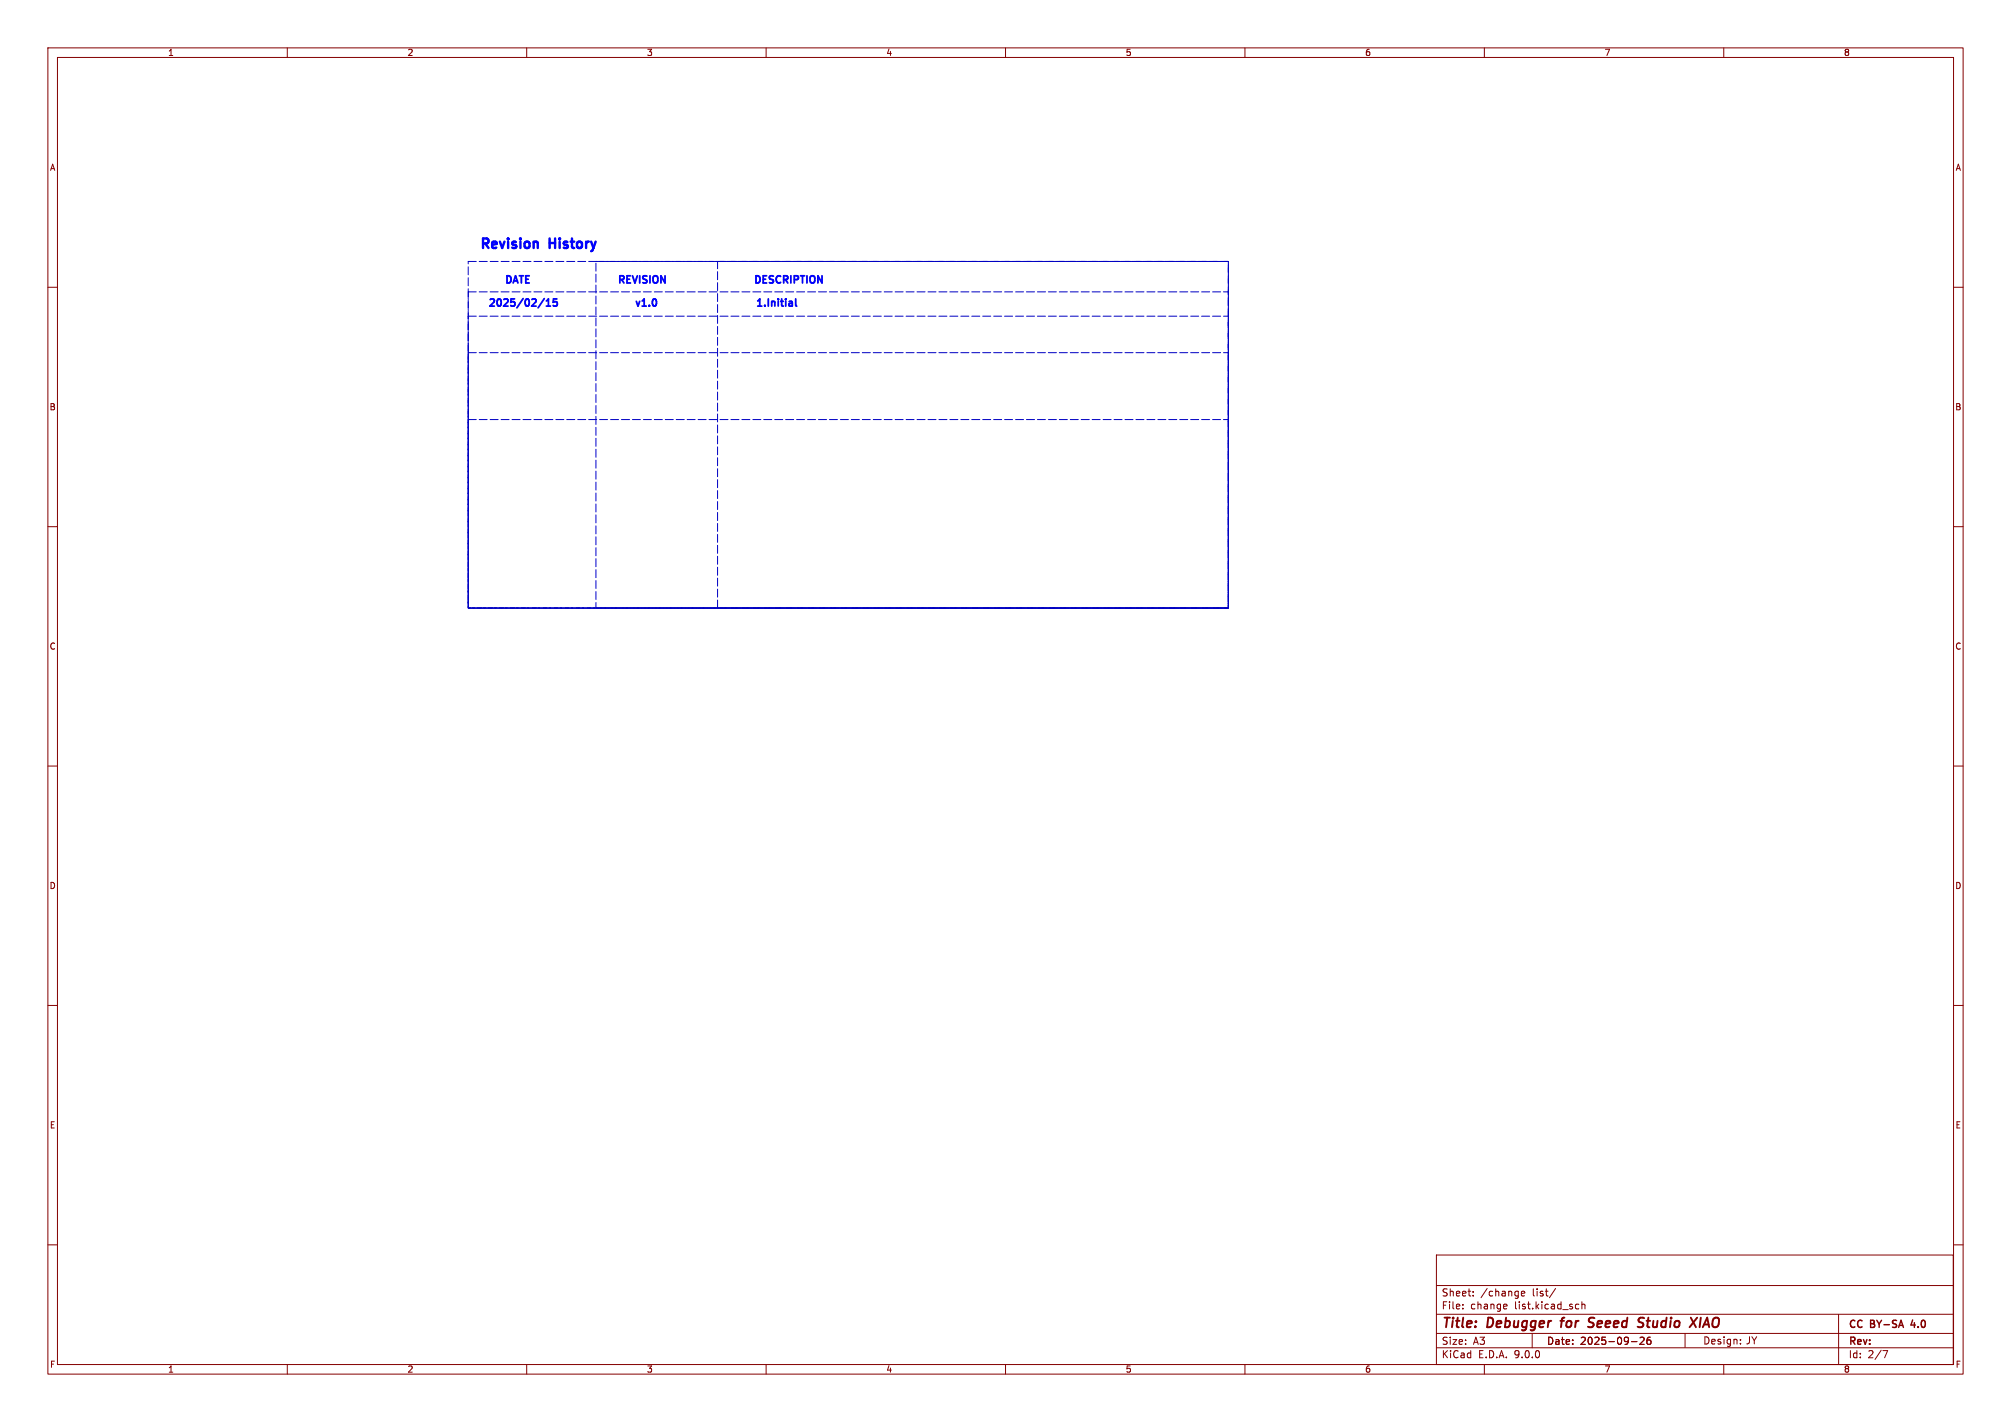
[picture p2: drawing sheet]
<svg xmlns="http://www.w3.org/2000/svg" width="420mm" height="297mm" viewBox="0 0 420 297" stroke-linecap="round" stroke-linejoin="round" font-family="sans-serif">
<defs><g id="words">
<g font-size="2.8" fill="#00f">
<text x="100.1" y="52.1">Revision</text>
<text x="115.1" y="52.1">History</text>
</g>
<g font-size="2.8" fill="#840000">
<text x="301" y="277.9">Title:</text>
<text x="310.6" y="277.9">Debugger</text>
<text x="326.9" y="277.9">for</text>
<text x="333.4" y="277.9">Seeed</text>
<text x="344.6" y="277.9">Studio</text>
<text x="356.3" y="277.9">XIAO</text>
</g>
<g font-size="2.1" fill="#00f">
<text x="107.8" y="59.3">DATE</text>
<text x="101.9" y="64.1">2025/02/15</text>
</g>
<g font-size="2.1" fill="#840000">
<text x="301" y="273.7">File:</text>
<text x="301" y="271">Sheet:</text>
<text x="307.1" y="273.7">change</text>
<text x="309.2" y="271">/change</text>
<text x="316.4" y="273.7">list.kicad_sch</text>
<text x="320.1" y="271">list/</text>
<text x="301" y="281.1">Size:</text>
<text x="307.6" y="281.1">A3</text>
<text x="323" y="281.1">Date:</text>
<text x="330" y="281.1">2025-09-26</text>
<text x="355.6" y="281">Design:</text>
<text x="364.5" y="281">JY</text>
<text x="386" y="277.8">CC</text>
<text x="386" y="281.3">Rev:</text>
<text x="390.7" y="277.8">BY-SA</text>
<text x="399.8" y="277.8">4.0</text>
<text x="301" y="283.9">KiCad</text>
<text x="308.7" y="283.9">E.D.A.</text>
<text x="316.3" y="283.9">9.0.0</text>
<text x="386" y="283.9">Id:</text>
<text x="390.1" y="283.9">2/7</text>
</g>
<g font-size="1.8" fill="#840000">
<text x="35" y="11.9">1</text>
<text x="85" y="11.9">2</text>
<text x="135" y="11.9">3</text>
<text x="185" y="11.9">4</text>
<text x="235" y="11.9">5</text>
<text x="285" y="11.9">6</text>
<text x="335" y="11.9">7</text>
<text x="385" y="11.9">8</text>
<text x="10.3" y="35.9">A</text>
<text x="408.3" y="35.9">A</text>
<text x="10.3" y="85.9">B</text>
<text x="408.2" y="85.9">B</text>
<text x="10.3" y="135.9">C</text>
<text x="408.2" y="135.9">C</text>
<text x="10.3" y="185.9">D</text>
<text x="408.2" y="185.9">D</text>
<text x="10.3" y="235.9">E</text>
<text x="408.3" y="235.9">E</text>
<text x="10.3" y="285.9">F</text>
<text x="35" y="286.9">1</text>
<text x="85" y="286.9">2</text>
<text x="135" y="286.9">3</text>
<text x="185" y="286.9">4</text>
<text x="235" y="286.9">5</text>
<text x="285" y="286.9">6</text>
<text x="335" y="286.9">7</text>
<text x="385" y="286.9">8</text>
<text x="408.3" y="285.9">F</text>
</g>
</g></defs>
<g fill="none" stroke="#840000" stroke-width=".21">
<path d="M10 10h400v277h-400zM12 12h396v273h-396zM60 10v2M110 10v2M160 10v2M210 10v2M260 10v2M310 10v2M360 10v2M10 60h2M408 60h2M10 110h2"/>
<path d="M408 110h2M10 160h2M408 160h2M10 210h2M408 210h2M10 260h2M300 262.1h107.9v22.9h-107.9zM300 278.5h108M300 274.5h108M300 268.5h108M305.5 273.2v.2M305.5 272.5v.1"/>
<path d="M307.7 270.5v.2M307.7 269.8v.1M314.5 272.4l.2 .3-.7 .2M314.7 273.3l-.2 .1M317.7 270.2l.7-.2v-.2l-.5-.1-.2 .2 .1 .7h.6M320 278.5v3M324.9 269.1l-1.3 1.9M329.3 272.4l.4 .1M329.7 273.3l-.4 .1M330.4 272.5l.2-.1 .3 .1 .1 .9M330.4 271.9v1.5M342.5 279.4l.6-.1 .3 .4-1 1.1h1"/>
<path d="M344.7 279.3l-.5 .1a1.01 1.01 0 0 0 0 1.4l.5-.2 .1-.5-.3-.2h-.4l-.2 .2M351.9 278.5v2.9M363.5 279.8v.1M384 274.5v10.5M408 260h2M60 285v2M110 285v2M160 285v2M210 285v2M260 285v2M300 281.5h108M310 285v2"/>
<path d="M340.7 280.2h1.2M360 285v2M363.5 280.6v.1M393.2 282.1h1l-.6 1.5"/>
</g>
<path d="M325.9 275.9h.7M326.2 275.5l-.2 1.7M331.8 275.8l.2 .3 .7 .2M332.7 277a.85 .85 0 0 1-1.1 .1M332.7 275.2h-.4l-.5 .4M342.5 276.2l.6 .1 .1 .3-.1 .4-.3 .2M342.6 275.2l.8 .1M354.4 275.2l-1.5 2M355.2 275.2l-.2 2" fill="none" stroke="#840000" stroke-width=".4"/>
<path d="M399.5 275.7l-.4 1.1h.9" fill="none" stroke="#840000" stroke-width=".3"/>
<g fill="none" stroke="#00f" stroke-width=".38">
<path d="M105.9 57.6a.76 .76 0 0 1 .9 .8 .76 .76 0 0 1-.9 .7zM107.7 57.6l-.5 1.5M129.5 58.4l.7-.1 .1-.2-.1-.4-.7-.1v1.5M129.8 58.4l.5 .7M131 58.3h.5M131.7 57.6h-.7v1.5h.7M132.1 57.6l.5 1.5 .5-1.5M133.6 57.6v1.5M135.1 57.7l-.6-.1-.2 .1v.5l.7 .3 .1 .3-.3 .3-.6-.1M135.7 57.6v1.5M136.5 57.8l.2-.2a.5 .5 0 0 1 .7 .5v.5a.5 .5 0 0 1-.5 .5 .5 .5 0 0 1-.5-.5zM138.9 57.6v1.5l-.9-1.5v1.5"/>
<path d="M157.9 57.6a.76 .76 0 0 1 .9 .8 .76 .76 0 0 1-.9 .7zM159.4 58.3h.5M160.1 57.6h-.7v1.5h.7M161.5 57.7l-.5-.1-.3 .1v.5l.7 .3 .1 .3-.3 .3-.5-.1M163 57.7a.71 .71 0 0 0-1 .5 .71 .71 0 0 0 .7 .9l.3-.1M163.7 58.4l.7-.1 .1-.2v-.4l-.8-.1v1.5M164 58.4l.5 .7M165.2 57.6v1.5M165.9 58.4l.7-.1 .1-.2v-.4l-.8-.1v1.5M167.2 57.6h.8M167.6 57.6v1.5M168.5 57.6v1.5"/>
<path d="M169.2 57.8l.3-.2a.5 .5 0 0 1 .7 .5v.5a.5 .5 0 0 1-.5 .5 .5 .5 0 0 1-.5-.5zM171.7 57.6v1.5l-.9-1.5v1.5M113.7 62.4l-1.3 1.9M114.1 63.9h.9M114.1 62.9l.4-.5v1.5M116.3 62.4h-.7l-.1 .7 .2-.1 .5 .1 .2 .2-.1 .5-.2 .1-.6-.1M132.9 62.9l.3 1 .4-1M134.1 63.9h.9M134.1 62.9l.4-.5v1.5M135.6 63.8v.1M136.4 62.6l.2-.2a.8 .8 0 0 1 .5 .8 .8 .8 0 0 1-.5 .7l-.2-.1-.2-.4zM158.2 63.9h.9"/>
<path d="M158.2 62.9l.5-.5v1.5M159.7 63.8v.1M160.5 62.4v1.5M161.2 62.9v1M161.2 63.1l.2-.2 .3 .1 .1 .9M162.5 62.4v.2M162.5 62.9v1M163 62.9h.6M163.2 62.4v1.3l.4 .2M164.1 62.4v.2M164.1 62.9v1M164.8 63h.6l.1 .9"/>
<path d="M165.5 63.3l-.5 .1-.3 .2 .3 .3h.5M166.2 62.4v1.3l.2 .2"/>
</g>
<path d="M97.8 54.6h158.7v72.4h-158.7zM124.5 54.6h132v72.4h-132zM149.9 54.6h106.6v72.4h-106.6zM97.8 66h158.7v61h-158.7zM97.8 61h158.7v66h-158.7zM97.8 73.7h158.7v53.3h-158.7zM97.8 87.6h158.7v39.4h-158.7z" fill="none" stroke="#0000c2" stroke-width=".21" stroke-dasharray="1.7 .6"/>
<use href="#words"/>
</svg>
